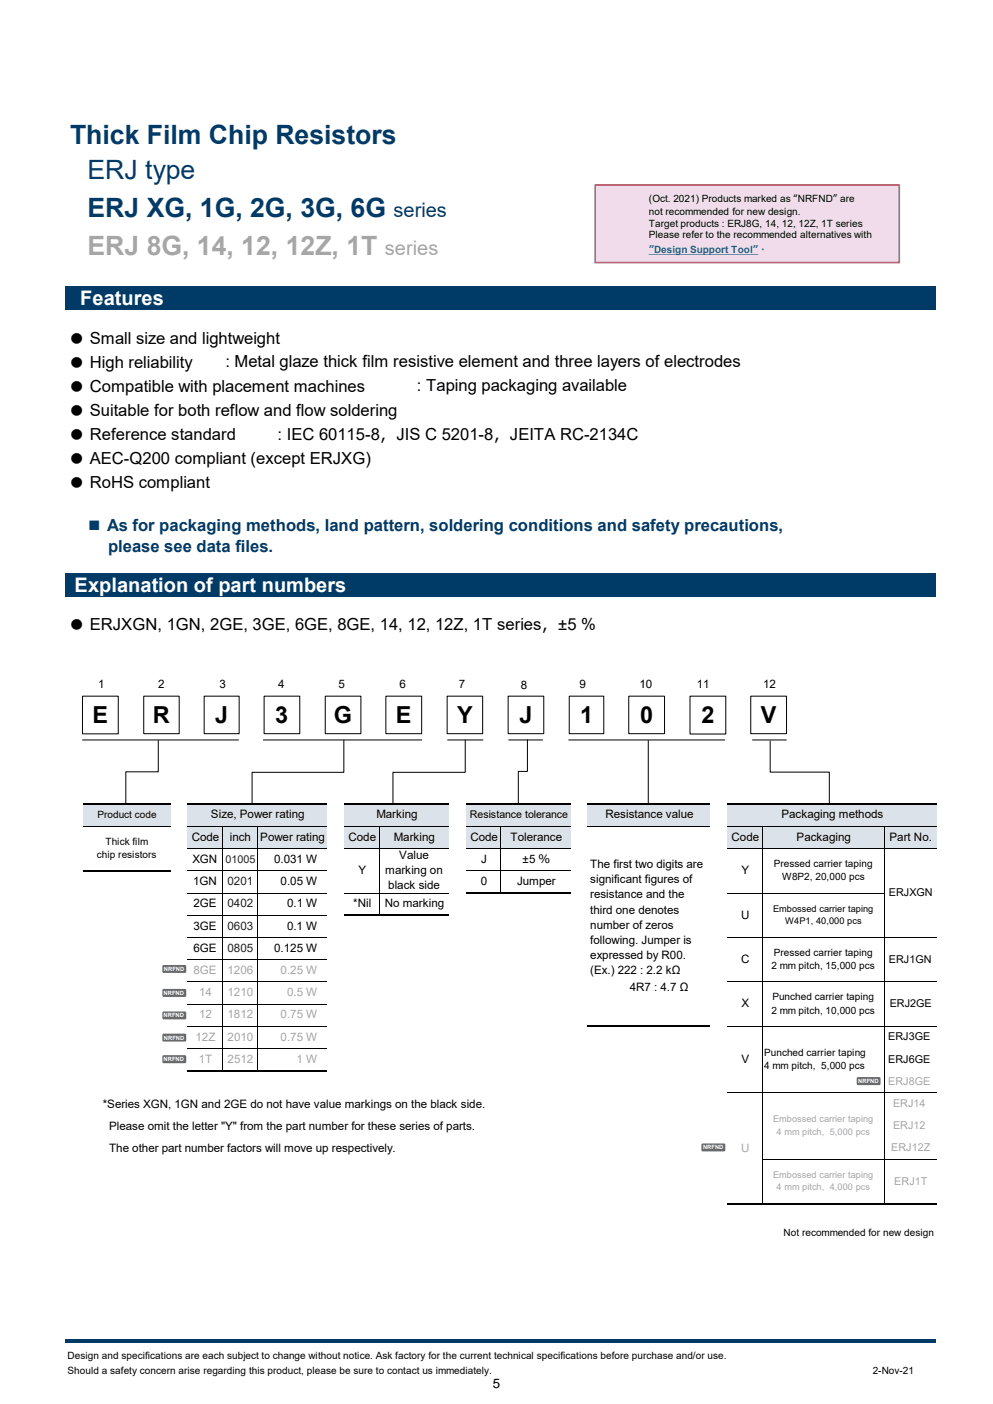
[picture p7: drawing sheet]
<svg xmlns="http://www.w3.org/2000/svg" width="210mm" height="297mm" viewBox="0 0 210 297" stroke-linecap="round" stroke-linejoin="round" font-family="sans-serif">
<defs><g id="words">
<g font-size="5.6" fill="#003b68">
<text x="14.8" y="30.5">Thick Film Chip Resistors</text>
<text x="18.5" y="37.9">ERJ type</text>
<text x="18.5" y="45.8">ERJ XG, 1G, 2G, 3G, 6G</text>
</g>
<text font-size="5.6" fill="#a6a6a6" x="18.5" y="53.9">ERJ 8G, 14, 12, 12Z, 1T</text>
<g font-size="5">
<text x="19.6" y="153">E</text>
<text x="32.3" y="153">R</text>
<text x="45.5" y="153">J</text>
<text x="58.2" y="153">3</text>
<text x="70.6" y="153">G</text>
<text x="83.7" y="153">E</text>
<text x="96.7" y="153">Y</text>
<text x="109.8" y="153">J</text>
<text x="122.7" y="153">1</text>
<text x="135.4" y="153">0</text>
<text x="148.3" y="153">2</text>
<text x="160.9" y="153">V</text>
</g>
<text font-size="4.2" fill="#003b68" x="83.2" y="45.8">series</text>
<text font-size="4.2" fill="#a6a6a6" x="81.4" y="53.9">series</text>
<g font-size="4.2" fill="#fff">
<text x="17" y="64.5">Features</text>
<text x="15.8" y="125.1">Explanation of part numbers</text>
</g>
<g font-size="3.5">
<text x="14.5" y="72.8">● Small size and lightweight</text>
<text x="14.5" y="77.9">● High reliability</text>
<text x="47.7" y="77.7">: Metal glaze thick film resistive element and three layers of electrodes</text>
<text x="14.5" y="82.9">● Compatible with placement machines</text>
<text x="88.2" y="82.8">: Taping packaging available</text>
<text x="14.5" y="88">● Suitable for both reflow and flow soldering</text>
<text x="14.5" y="93.1">● Reference standard</text>
<text x="58.7" y="93.1">: IEC 60115-8，JIS C 5201-8，JEITA RC-2134C</text>
<text x="14.5" y="98.2">● AEC-Q200 compliant (except ERJXG)</text>
<text x="14.5" y="103.3">● RoHS compliant</text>
<text x="14.5" y="133.3">● ERJXGN, 1GN, 2GE, 3GE, 6GE, 8GE, 14, 12, 12Z, 1T series，±5 %</text>
</g>
<g font-size="3.5" fill="#003b68">
<text x="18.2" y="112.4">■ As for packaging methods, land pattern, soldering conditions and safety precautions,</text>
<text x="22.9" y="116.7">please see data files.</text>
</g>
<g font-size="2.5">
<text x="20.8" y="145.6">1</text>
<text x="33.5" y="145.6">2</text>
<text x="46.4" y="145.6">3</text>
<text x="58.8" y="145.6">4</text>
<text x="71.6" y="145.6">5</text>
<text x="84.5" y="145.6">6</text>
<text x="97" y="145.6">7</text>
<text x="110.1" y="145.7">8</text>
<text x="122.6" y="145.6">9</text>
<text x="135.2" y="145.6">10</text>
<text x="147.4" y="145.6">11</text>
<text x="161.4" y="145.6">12</text>
<text x="44.6" y="173.1">Size, Power rating</text>
<text x="79.6" y="173.1">Marking</text>
<text x="128.1" y="173.1">Resistance value</text>
<text x="165.3" y="173.1">Packaging methods</text>
<text x="40.6" y="177.8">Code</text>
<text x="48.6" y="177.8">inch</text>
<text x="55" y="177.8">Power rating</text>
<text x="73.7" y="177.8">Code</text>
<text x="83.3" y="177.8">Marking</text>
<text x="99.5" y="177.8">Code</text>
<text x="108" y="177.8">Tolerance</text>
<text x="154.7" y="177.8">Code</text>
<text x="168.5" y="177.8">Packaging</text>
<text x="188.1" y="177.8">Part No.</text>
<text x="40.7" y="182.5">XGN</text>
<text x="58" y="182.5">0.031 W</text>
<text x="75.8" y="184.9">Y</text>
<text x="81.5" y="184.9">marking on</text>
<text x="84.5" y="181.7">Value</text>
<text x="101.8" y="182.5">J</text>
<text x="110.5" y="182.6">±5 ％</text>
<text x="124.8" y="183.6">The first two digits are</text>
<text x="156.8" y="184.9">Y</text>
<text x="40.8" y="187.2">1GN</text>
<text x="40.9" y="191.9">2GE</text>
<text x="59.4" y="187.2">0.05 W</text>
<text x="60.7" y="191.9">0.1 W</text>
<text x="74.7" y="191.9">*Nil</text>
<text x="81.4" y="191.9">No marking</text>
<text x="82.1" y="188.1">black side</text>
<text x="101.7" y="187.2">0</text>
<text x="109.3" y="187.2">Jumper</text>
<text x="124.8" y="186.8">significant figures of</text>
<text x="124.8" y="190">resistance and the</text>
<text x="40.9" y="196.6">3GE</text>
<text x="60.7" y="196.6">0.1 W</text>
<text x="124.8" y="193.2">third one denotes</text>
<text x="124.8" y="196.5">number of zeros</text>
<text x="156.8" y="194.3">U</text>
<text x="40.9" y="201.3">6GE</text>
<text x="58" y="201.3">0.125 W</text>
<text x="124.8" y="199.7">following. Jumper is</text>
<text x="124.8" y="202.9">expressed by R00.</text>
<text x="156.8" y="203.7">C</text>
<text x="124.8" y="206.1">(Ex.) 222 : 2.2 kΩ</text>
<text x="133.2" y="209.6">4R7 : 4.7 Ω</text>
<text x="156.8" y="213.1">X</text>
<text x="156.8" y="224.8">V</text>
<text x="21.7" y="234.4">*Series XGN, 1GN and 2GE do not have value markings on the black side.</text>
<text x="23.1" y="239.1">Please omit the letter &quot;Y&quot; from the part number for these series of parts.</text>
<text x="23.1" y="243.8">The other part number factors will move up respectively.</text>
</g>
<g font-size="2.5" fill="#231f20">
<text x="48.1" y="191.9">0402</text>
<text x="48.1" y="187.2">0201</text>
<text x="48.1" y="196.6">0603</text>
<text x="48.1" y="201.3">0805</text>
</g>
<g font-size="2.5" fill="#a6a6a6">
<text x="40.9" y="206">8GE</text>
<text x="48.1" y="206">1206</text>
<text x="59.4" y="206">0.25 W</text>
<text x="42.1" y="215.4">12</text>
<text x="42.1" y="210.7">14</text>
<text x="48.1" y="215.4">1812</text>
<text x="48.1" y="210.7">1210</text>
<text x="59.4" y="215.4">0.75 W</text>
<text x="60.7" y="210.7">0.5 W</text>
<text x="41.4" y="220.1">12Z</text>
<text x="48.1" y="220.1">2010</text>
<text x="59.4" y="220.1">0.75 W</text>
<text x="42" y="224.8">1T</text>
<text x="48.1" y="224.8">2512</text>
<text x="62.7" y="224.8">1 W</text>
<text x="156.8" y="243.6">U</text>
</g>
<text font-size="2.3" fill="#231f20" x="47.7" y="182.5">01005</text>
<g font-size="2.3">
<text x="188" y="189.5">ERJXGN</text>
<text x="188" y="203.6">ERJ1GN</text>
<text x="188.2" y="213">ERJ2GE</text>
<text x="187.9" y="220.1">ERJ3GE</text>
<text x="187.9" y="224.8">ERJ6GE</text>
</g>
<g font-size="2.3" fill="#a6a6a6">
<text x="187.9" y="229.5">ERJ8GE</text>
<text x="188.9" y="234.2">ERJ14</text>
<text x="188.9" y="238.9">ERJ12</text>
<text x="188.5" y="243.6">ERJ12Z</text>
<text x="189.1" y="250.6">ERJ1T</text>
</g>
<text font-size="2.2" x="99.4" y="173.1">Resistance tolerance</text>
<g font-size="2.1">
<text x="137.3" y="42.7">(Oct. 2021) Products marked as “NRFND” are</text>
<text x="137.3" y="45.5">not recommended for new design.</text>
<text x="137.3" y="47.9">Target products : ERJ8G, 14, 12, 12Z, 1T series</text>
<text x="137.3" y="50.4">Please refer to the recommended alternatives with</text>
<text x="20.6" y="173.1">Product code</text>
<text x="22.3" y="178.7">Thick film</text>
<text x="20.5" y="181.5">chip resistors</text>
<text x="163.7" y="183.4">Pressed carrier taping</text>
<text x="165.4" y="186.2">W8P2, 20,000 pcs</text>
<text x="163.7" y="202.2">Pressed carrier taping</text>
<text x="163.2" y="205">2 mm pitch, 15,000 pcs</text>
<text x="163.2" y="214.4">2 mm pitch, 10,000 pcs</text>
<text x="163.4" y="211.6">Punched carrier taping</text>
<text x="161.6" y="223.3">Punched carrier taping</text>
<text x="161.6" y="226.1">4 mm pitch, 5,000 pcs</text>
<text x="165.7" y="261.5">Not recommended for new design</text>
<text x="14.3" y="287.4">Design and specifications are each subject to change without notice. Ask factory for the current technical specifications before purchase and/or use.</text>
<text x="14.3" y="290.6">Should a safety concern arise regarding this product, please be sure to contact us immediately.</text>
<text x="184.6" y="290.6">2-Nov-21</text>
</g>
<text font-size="2.1" fill="#215d8e" x="137.2" y="53.5">”Design Support Tool” ・</text>
<g font-size="1.9">
<text x="163.5" y="192.8">Embossed carrier taping</text>
<text x="166" y="195.5">W4P1, 40,000 pcs</text>
</g>
<g font-size="1.9" fill="#a6a6a6">
<text x="163.5" y="237.4">Embossed carrier taping</text>
<text x="164.3" y="240.1">4 mm pitch, 5,000 pcs</text>
<text x="163.5" y="249.2">Embossed carrier taping</text>
<text x="164.3" y="251.8">4 mm pitch, 4,000 pcs</text>
</g>
<g font-size="1.2" fill="#fff">
<text x="34.7" y="205.4">NRFND</text>
<text x="34.6" y="210.5">NRFND</text>
<text x="34.6" y="215.2">NRFND</text>
<text x="34.7" y="219.9">NRFND</text>
<text x="34.6" y="224.5">NRFND</text>
<text x="181.5" y="229.1">NRFND</text>
<text x="148.7" y="243.2">NRFND</text>
</g>
</g></defs>
<g fill="#003b68">
<path d="M13.8 60.6h184.2v5h-184.2z"/>
<path d="M13.8 121.3h184.2v4.9h-184.2z"/>
</g>
<g fill="#dbe2e9">
<path d="M17.5 170.1h18.5v4.7h-18.5z" fill-rule="evenodd"/>
<path d="M39.6 170.1h29.5v4.7h-29.5z" fill-rule="evenodd"/>
<path d="M72.8 170.1h22.1v4.7h-22.1z" fill-rule="evenodd"/>
<path d="M98.6 170.1h22.1v4.7h-22.1z" fill-rule="evenodd"/>
<path d="M124.3 170.1h25.9v4.7h-25.9z" fill-rule="evenodd"/>
<path d="M39.6 174.8h29.5v4.7h-29.5z" fill-rule="evenodd"/>
<path d="M72.8 174.8h22.1v4.7h-22.1z" fill-rule="evenodd"/>
<path d="M98.6 174.8h22.1v4.7h-22.1z" fill-rule="evenodd"/>
</g>
<g fill="#dbe2e9">
<path d="M153.8 170.1h44.2v4.7h-44.2z"/>
<path d="M153.8 174.8h44.2v4.7h-44.2z"/>
</g>
<path d="M17.5 170.1h18.5M39.6 170.1h29.5M72.8 170.1h22.1M98.6 170.1h22.1M124.3 170.1h25.9M153.8 170.1h44.2M17.5 184.2h18.5M72.8 193.6h22.1M98.6 188.9h22.1M124.3 217.1h25.9M39.6 226.5h29.5M153.8 254.7h44.2" fill="none" stroke="#000" stroke-width=".34"/>
<g fill="none" stroke="#000" stroke-width=".21">
<path d="M17.5 174.8h18.5M39.6 174.8h29.5M39.6 179.5h29.5M47 174.8v51.5M54.4 174.8v51.5M72.8 174.8h22.1M72.8 179.5h22.1M80.2 174.8v18.6M98.6 174.8h22.1M98.6 179.5h22.1M105.9 174.8v13.9M124.3 174.8h25.9"/>
<path d="M153.8 174.8h44.2M153.8 179.5h44.2M161.2 174.8v79.7M187 174.8v79.7M39.6 184.2h29.5M39.6 188.9h29.5M39.6 193.6h29.5M39.6 198.3h29.5M72.8 188.9h22.1M98.6 184.2h22.1M153.8 188.9h33.2M153.8 198.3h44.2"/>
<path d="M39.6 207.7h29.5M39.6 217.1h29.5M39.6 203h29.5M39.6 212.4h29.5M153.8 207.7h44.2M153.8 217.1h44.2M39.6 221.8h29.5M153.8 231.2h44.2M161.2 245.3h36.8"/>
</g>
<path d="M13.8 283.4h184.2v.7h-184.2z" fill-rule="evenodd" fill="#003b68"/>
<g fill="#fff">
<path d="M18.7 142.1h5.5v5.3h-5.5z" fill-rule="evenodd"/>
<path d="M31.7 142.1h5v5.3h-5z" fill-rule="evenodd"/>
<path d="M44.3 142.1h5.5v5.3h-5.5z" fill-rule="evenodd"/>
<path d="M57 142.1h5.1v5.3h-5.1z" fill-rule="evenodd"/>
<path d="M69.5 142.1h5.6v5.3h-5.6z" fill-rule="evenodd"/>
<path d="M82.6 142.1h5.1v5.3h-5.1z" fill-rule="evenodd"/>
<path d="M95 142.1h5.5v5.3h-5.5z" fill-rule="evenodd"/>
<path d="M107.1 142.1h7.5v5.5h-7.5z" fill-rule="evenodd"/>
<path d="M117.9 142.1h10.8v5.3h-10.8z" fill-rule="evenodd"/>
<path d="M132.2 142.1h8.8v5.3h-8.8z" fill-rule="evenodd"/>
<path d="M146.2 142.1h5v5.3h-5z" fill-rule="evenodd"/>
<path d="M160.3 142.1h4.9v5.3h-4.9z" fill-rule="evenodd"/>
<path d="M68.8 147.3h7.5v7.9h-7.5z" fill-rule="evenodd"/>
</g>
<g fill="#fff" stroke="#000" stroke-width=".21">
<path d="M17.4 147.3h7.6v7.9h-7.6z" fill-rule="evenodd"/>
<path d="M30.4 147.3h7.5v7.9h-7.5z" fill-rule="evenodd"/>
<path d="M43.2 147.3h7.4v7.9h-7.4z" fill-rule="evenodd"/>
<path d="M55.9 147.3h7.5v7.9h-7.5z" fill-rule="evenodd"/>
</g>
<path d="M68.8 147.3h7.5v7.9h-7.5z" fill="none" stroke="#000" stroke-width=".21"/>
<g fill="#fff" stroke="#000" stroke-width=".21">
<path d="M81.6 147.3h7.6v7.9h-7.6z" fill-rule="evenodd"/>
<path d="M94.6 147.3h7.5v7.9h-7.5z" fill-rule="evenodd"/>
<path d="M107.5 147.3h7.5v7.9h-7.5z" fill-rule="evenodd"/>
<path d="M120.4 147.3h7.3v7.9h-7.3z" fill-rule="evenodd"/>
<path d="M133 147.3h7.5v7.9h-7.5z" fill-rule="evenodd"/>
<path d="M145.9 147.3h7.6v8h-7.6z" fill-rule="evenodd"/>
<path d="M158.8 147.3h7.5v7.9h-7.5z" fill-rule="evenodd"/>
</g>
<path d="M17.4 156.5h33.1M33.5 156.6v6.7h-6.9v6.7M55.6 156.5h33.7M72.7 156.5v6.9h-19.4v6.9M94.6 156.5h7.6M98.4 156.5v6.9h-15.3v6.9M107.5 156.5h7.3M111.5 156.4v6.8h-1.9v6.8M120.2 156.5h33.1M137.1 156.6v13.3M159.1 156.5h7.3M162.9 156.7v6.6h12.5v6.7" fill="none" stroke="#000" stroke-width=".21"/>
<path d="M34.5 204.2h4.8l.1 .2v1.3l-.3 .1h-4.6l-.2-.3v-1.1z" fill-rule="evenodd" fill="#5c6b71"/>
<path d="M125.9 39.2h64.3v16.4h-64.3z" fill-rule="evenodd" fill="#f1dceb" stroke="#df4661" stroke-width=".35"/>
<path d="M137.2 53.7h23.2v.2h-23.2z" fill="#215d8e"/>
<g fill="#5c6b71">
<path d="M34.5 209.2h4.7l.2 .3v1.3l-.3 .1h-4.6l-.2-.3v-1.1z" fill-rule="evenodd"/>
<path d="M34.4 214.1l.2-.1h4.5l.3 .2v1.2l-.3 .2h-4.5l-.3-.2z" fill-rule="evenodd"/>
<path d="M34.5 218.7h4.8l.1 .2v1.3l-.3 .1h-4.6l-.2-.2v-1.2z" fill-rule="evenodd"/>
<path d="M34.4 223.4l.2-.2h4.5l.3 .3v1.1l-.3 .3h-4.5l-.3-.3z" fill-rule="evenodd"/>
<path d="M148.5 241.9h4.8l.1 .3v1.2l-.3 .2-4.6-.1-.2-.2v-1.1z" fill-rule="evenodd"/>
<path d="M181.3 227.9h4.8l.1 .2v1.3l-.2 .1h-4.7l-.1-.2v-1.2z" fill-rule="evenodd"/>
</g>
<use href="#words"/>
</svg>
